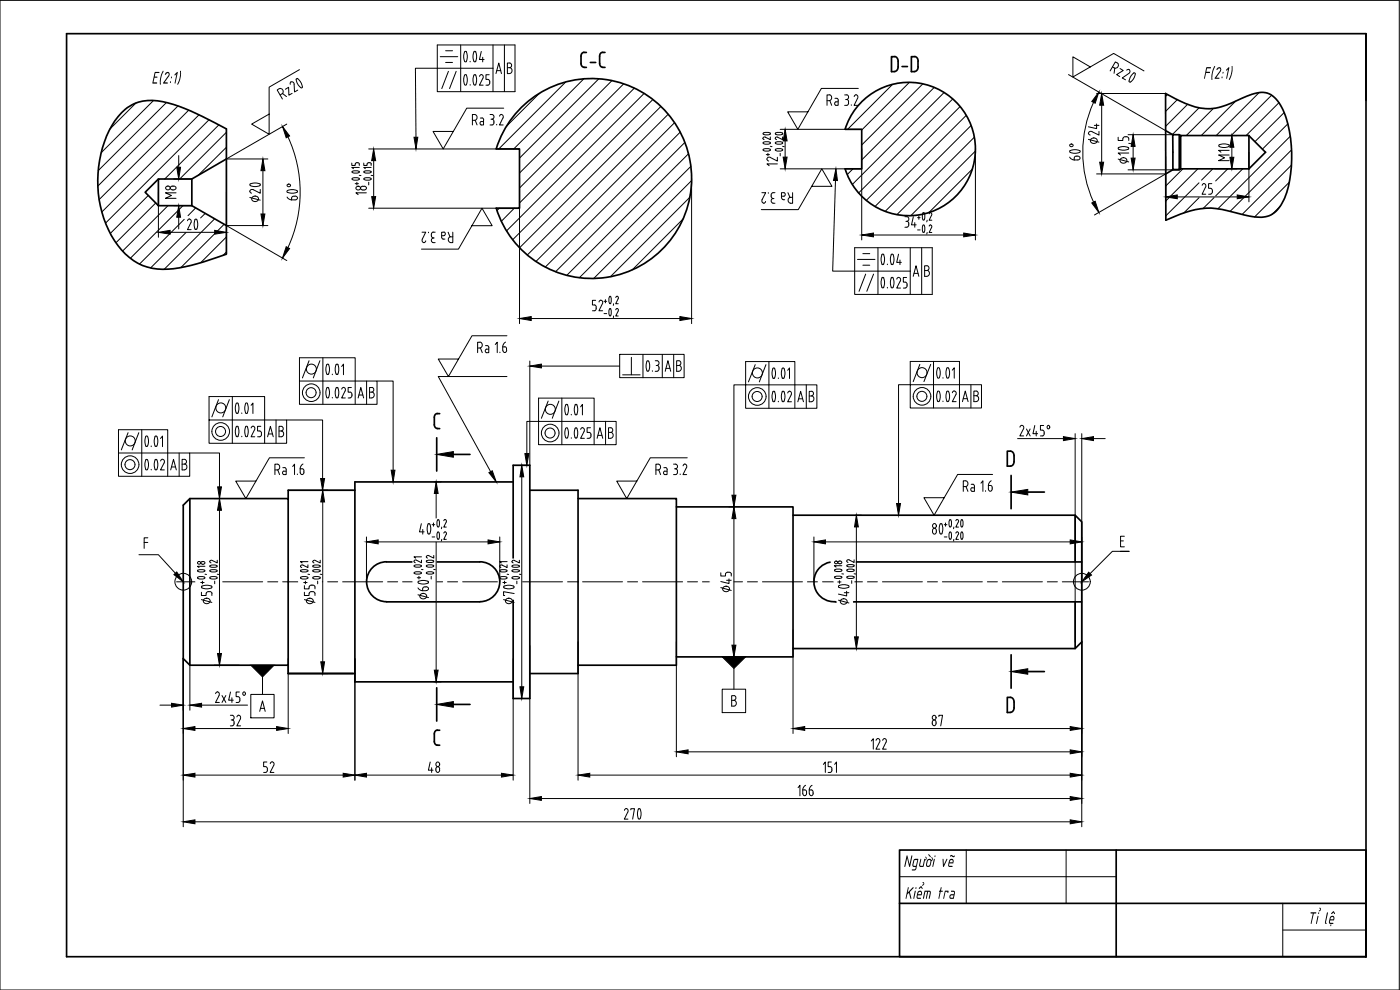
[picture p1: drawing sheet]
<svg xmlns="http://www.w3.org/2000/svg" width="420mm" height="297mm" viewBox="0 0 420 297" stroke-linecap="round" stroke-linejoin="round" font-family="sans-serif">
<defs><g id="words">
<g font-size="10.1">
<text x="80.4" y="61.7" transform="rotate(-90 80.4 61.7)">20</text>
<text x="53.3" y="71.6">20</text>
</g>
<g font-size="6.6">
<text x="330.6" y="44.1" transform="rotate(-90 330.6 44.1)">24</text>
<text x="359.5" y="59.6">25</text>
<text x="53.6" y="60.7" transform="rotate(-90 53.6 60.7)">M8</text>
<text x="220.5" y="178.9" transform="rotate(-90 220.5 178.9)">45</text>
<text x="67.7" y="219.1">32</text>
<text x="78" y="232.8">52</text>
<text x="238.1" y="239.9">166</text>
</g>
<g font-size="6.2">
<text x="283.6" y="219.1" transform="rotate(-90 283.6 219.1)">87</text>
<text x="127.4" y="232.8">48</text>
</g>
<g font-size="5.4">
<text x="361" y="23.7">F(2:1)</text>
<text x="45.4" y="25.1">E(2:1)</text>
<text x="271.1" y="260.1">Người vẽ</text>
<text x="271.4" y="269.7">Kiểm tra</text>
<text x="392.3" y="277.2">Tỉ lệ</text>
</g>
</g></defs>
<!-- layer: AM_0 -->
<g fill="none" stroke="#000" stroke-width=".51">
<path d="M20 10.1h390v276.9h-390zM258.9 30.3a20 20 0 0 1 30.2 2.9 20 20 0 0 1-7.6 29.5 20 20 0 0 1-27.9-12.1l5 .1v-11.9h-5a19.9 19.9 0 0 1 5.3-8.5zM349.8 28.1a26.4 26.4 0 0 0 13.4 4.5 23.2 23.2 0 0 0 9.5-3.1 11.6 11.6 0 0 1 7.6-1.6 10.1 10.1 0 0 1 5.4 6.8 37.4 37.4 0 0 1-.6 25.5 7.5 7.5 0 0 1-8.5 4.9l-4.8-1a24.9 24.9 0 0 0-13-1.2l-4.6 1.3-4.3 1.9zM349.8 39.2l2.2 1.2M47.5 53.7h10.1v8h-10.1zM47.5 53.7l-3.9 4 3.9 4M67.9 47.7v20l-10.3-6M67.9 47.7v-9a72.6 72.6 0 0 0-19-8.2 12.8 12.8 0 0 0-14.4 5.8 34.1 34.1 0 0 0 .8 37.3 16.5 16.5 0 0 0 16.8 7l6.9-1.4 8.9-2.9v-8.6M67.9 47.7l-10.3 6M148.9 44.7a30 30 0 0 1 46.2-15.5 30 30 0 0 1 0 48.7 30 30 0 0 1-46.2-15.4M148.9 44.7h7v17.8h-7M352 40.4h.1"/>
<path d="M353.9 40.4h-1.9v10.5h1.9l.4-.2M353.9 40.4v10.5h-1.9l-2.2 1.3M353.9 40.4l.4 .3M354.3 50.7v-10h20.5v10M354.3 50.7h20.5M374.8 40.7l5 5-5 5M154 139.6h5v70h-5zM55 151.6l2-2h29.5v50h-29.5l-2-2zM57 149.6v50M106.5 147.1h-20v2.5M154 144.6h-47.5v60h47.5M159 147.1h14.5v55h-14.5"/>
<path d="M173.5 149.6h29.5v50h-29.5M203 152.1h35v45h-35M238 154.6h84.7l2 2v36l-2 2h-84.7M322.7 154.6v14M324.7 168.6h-74a6 6 0 0 0-6.4 5.9 6 6 0 0 0 6.4 6M86.5 199.6v2.5h20M116 180.6h28M116 180.5a6 6 0 0 1-6-6 6 6 0 0 1 6-5.9h28a6 6 0 0 1 6 6 6 6 0 0 1-6 5.9M250.7 180.6h74M322.7 180.6v14M270 255h140v32h-140zM335 255v32"/>
<path d="M270 271h140"/>
</g>
<!-- layer: AM_7 -->
<g fill="none" stroke="#000" stroke-width=".3">
<path d="M53 174.6h7.8M62.3 174.6h3M66.8 174.6h12M80.3 174.6h3.1M84.8 174.6h12M98.3 174.6h3M102.8 174.6h12.1M116.3 174.6h3M120.8 174.6h12M134.3 174.6h3M138.9 174.6h11.9M152.3 174.6h3"/>
<path d="M156.8 174.6h12M170.3 174.6h3M174.8 174.6h12M188.3 174.6h3M192.8 174.6h12.1M206.3 174.6h3M210.8 174.6h12M224.3 174.6h3M228.8 174.6h12M242.3 174.6h3M246.8 174.6h12M260.3 174.6h3"/>
<path d="M264.8 174.6h12M278.3 174.6h3M282.8 174.6h12M296.3 174.6h3M300.8 174.6h12M314.3 174.6h3M318.8 174.6h7.9"/>
</g>
<!-- layer: AM_0 -->
<path d="M58.7 167.9h7M89.6 168h6.9M124 179.9v-14.2l6.9 14.2M149.5 167.8h6.9M213.1 167.2h6.9M249.2 166.9l2.3 14.9" fill="none" stroke="#fff" stroke-width=".3"/>
<g fill="#fff" stroke="#fff" stroke-width=".3">
<path d="M124 165.7l6.9 14.2h-6.9z"/>
<path d="M124 165.7l6.9-.1v14.3z"/>
<path d="M89.6 168l6.9 12h-6.9z"/>
<path d="M89.6 168h6.9v12z"/>
<path d="M58.8 167.9l6.9 12h-6.9z"/>
<path d="M58.8 167.9h6.9v12z"/>
<path d="M149.5 167.8l6.9 12h-6.9z"/>
<path d="M149.5 167.8h6.9v12z"/>
<path d="M213.1 167.2l6.9 11.9h-6.9z"/>
<path d="M213.1 167.2h6.9v11.9z"/>
<path d="M125.2 162.4l11.3-6.7-.9 6.8z"/>
<path d="M249.9 166.9l5.9 14.4 1-14.4zM249.2 166.9h.7l5.9 14.4zM249.2 166.9l2.3 14.9 4.3-.5z"/>
<path d="M125.2 162.4l11.3-6.7h.5zM124.4 155.7h12.6l-11.8 6.7z"/>
</g>
<!-- layer: AM_4 -->
<g fill="none" stroke="#000" stroke-width=".3">
<path d="M0 .1h419.9v296.9h-419.9zM40.8 30.9l-7.8 7.8M46.1 30.2l-15.7 15.6M50 30.8l-20.5 20.4M53.4 31.8l-24 24M56.6 33l-26.8 26.9M59.7 34.4l-29.1 29.2M62.7 35.9l-31 31.1M65.7 37.5l-16.3 16.2M67.9 39.7l-14 14M161.9 28l-9.9 9.9M169.8 24.6l-20.1 20.1"/>
<path d="M175.2 23.7l-21 21M179.7 23.7l-23.8 23.7M183.6 24.2l-27.7 27.7M187.2 25.2l-31.3 31.2M190.4 26.4l-34.5 34.5M193.3 28.1l-41.3 41.2M195.9 29.9l-42.1 42.1M198.3 31.9l-42.4 42.5M200.5 34.3l-42.3 42.2M202.4 36.8l-41.6 41.7M204.1 39.7l-40.5 40.5M267.8 25.3l-13.4 13.5"/>
<path d="M272.9 24.7l-14.3 14.3M276.9 25.2l-18.3 18.3M280.4 26.2l-21.8 21.8M283.3 27.8l-27.5 27.6M285.9 29.7l-28.2 28.2M288.1 32l-28.1 28.1M290 34.6l-27.4 27.4M291.4 37.7l-25.8 25.7M350.4 28.4l-.6 .5M353.3 29.9l-3.5 3.5M356.4 31.3l-6.6 6.6M359.9 32.3l-8.1 8.1"/>
<path d="M364.2 32.5l-8.2 8.2M370.8 30.3l-10.3 10.4M377.9 27.8l-12.9 12.9M381.6 28.6l-12.1 12.1M383.8 30.8l-9.8 9.9M385.4 33.8l-8.8 8.7M386.5 37.2l-7.6 7.5M44.5 58.7l-11.4 11.3M67.9 44.2l-8.3 8.3M205.5 42.7l-38.8 38.9M206.6 46.1l-36.5 36.5M207.1 59.2l-23.9 23.8"/>
<path d="M207.3 49.9l-33.4 33.4M207.6 54.2l-29.5 29.4M256 50.7l-1.7 1.7M291.8 50.7l-13 13.1M292.4 41.2l-23.2 23.2M292.7 45.4l-19.4 19.3M355 50.7l-5.2 5.1M359.5 50.7l-9.7 9.6M359.8 54.8l-10 10M359.9 59.3l-4.6 4.6M364 50.7l-3.4 3.3M364.4 59.3l-3.3 3.2"/>
<path d="M368.5 50.7l-3.7 3.6M373 50.7l-8.2 8.1M387 54.6l-10.5 10.5M387.2 40.9l-21.7 21.7M387.6 45l-18.4 18.4M387.6 49.5l-14.8 14.8M46.7 60.9l-11.9 11.9M50.4 61.7l-13.6 13.6M54.9 61.7l-15.8 15.8M55.3 65.8l-13.4 13.4M55.8 69.8l-10.6 10.6M64.4 65.6l-15.1 15.2"/>
<path d="M67.3 67.3l-13 13M67.9 71.1l-7.7 7.7M67.9 75.6l-1 1M149.9 62.5l-.8 .7M154.3 62.5l-3.8 3.9M205 65.7l-15.3 15.3M384.3 61.8l-2.5 2.4M290 255v16M320 255v16M270 263h65M385 271v16M385 279h25"/>
<circle cx="55" cy="174.5" r="2.52"/>
<circle cx="324.7" cy="174.5" r="2.52"/>
</g>
<!-- layer: 0 -->
<path d="M86.5 147.1h19.5" fill="none" stroke="#000" stroke-width=".3"/>
<!-- layer: AM_5 -->
<g fill="none" stroke="#000" stroke-width=".3">
<path d="M131.2 13.5h23.4v14h-23.4zM132.1 17h5.3M133.7 15.2h2.1M133.7 18.7h2.1M138.3 13.5v14M139.6 15.4h.1a2.65 2.65 0 0 1 0 3.2 2.63 2.63 0 0 1-.1-3.2zM141.1 18.4v.2M142.4 15.4h.1a2.65 2.65 0 0 1 0 3.2 2.63 2.63 0 0 1-.1-3.2zM144.4 15.4l-.5 2.5h1.4M144.9 17.2v1.4M148 13.5v14M151.4 13.5v14"/>
<path d="M152.3 18.9h.7a.71 .71 0 0 1 .5 .7 .71 .71 0 0 1-.5 .7 .89 .89 0 0 1 .7 .9 .89 .89 0 0 1-.7 .8l-.7 .1zM335.3 18.9l-.6-.3-1.5 2.7M335.4 18.9a.89 .89 0 0 1 .1 1.1 .89 .89 0 0 1-1 .4l-.7-.3M84.7 28.1l-.6 .4M84.7 28.1a.89 .89 0 0 0 .2-1.1 .89 .89 0 0 0-1.1-.4l-.6 .4 1.6 2.7M84.8 28.1l1.2 .9M85.6 26.8l1-.6 .1 2.4 1-.6M86.1 37.2l-18.2 10.5h12.5M87.3 24.6l-.2 .7M87.3 24.6l.7 .1 .3 .6M88.3 25.3l.1 2.3 1-.6M89.3 23.6l1 1.1 .4 1.3"/>
<path d="M89.4 23.6h-.4a2.72 2.72 0 0 0 1.3 2.7M89.9 20.9l-9.1 5.2v14.2l-5.3-3.1 5.3-3M90.8 26l-.2 .3h-.3M134.6 21.4l-2 5.2M136.9 21.4l-2 5.2M139.6 22.4h.1a2.65 2.65 0 0 1 0 3.2 2.63 2.63 0 0 1-.1-3.2zM141.1 25.4v.2M141.8 36.1h.7a.89 .89 0 0 0 .7-.9 .89 .89 0 0 0-.7-.8h-.7v3.1M142.4 22.4h.1a2.65 2.65 0 0 1 0 3.2 2.63 2.63 0 0 1-.1-3.2zM142.6 36.1l.6 1.4M144.1 35.4l.8 .1 .3 .5M144.5 22.4l.5 .3-.1 .7"/>
<path d="M144.5 22.4l-.6 .5M144.9 23.5l-1 2.1h1.1M145.1 36v1.5l-.8-.1-.2-.4 .2-.5h.8M146.8 22.4h-1v1.4l1 .2 .2 .9M147 24.9l-.4 .6-.8 .1M147.1 34.4h.6a.71 .71 0 0 1 .6 .7 .71 .71 0 0 1-.6 .7M147.4 35.8h.3M147.7 35.8l.4 .2 .2 .5M148 20.5h-23.3l.1 20.7M148.2 36.5v.3M148.3 36.8l-.4 .6-.8 .1M148.8 22.1l.9-3.2 .8 3.2"/>
<path d="M149.1 37.3v.2M149.1 21.2h1.2M150.5 34.4l.5 .3v.7M150.5 34.3l-.6 .6M150.9 35.4l-1 2.1h1.1M151.2 32.5h-11.1l-7.1 12.2-3-5.3h6.1M152.3 20.3h.7M229.1 39.9a1.44 1.44 0 0 1 2.1 .3 1.89 1.89 0 0 1-2.2-.1zM232.8 39.9a1.44 1.44 0 0 1 2.1 .3 1.89 1.89 0 0 1-2.2-.1zM234.1 38.8h24.5M248.2 30.2h.7M248.9 28.5h-.7v3.1"/>
<path d="M248.9 28.4a.89 .89 0 0 1 .7 .9 .89 .89 0 0 1-.7 .9M249 30.2l.6 1.4M250.6 29.5h.5M251.1 29.5l.5 .6M251.5 30.1v1.5l-.8-.1-.2-.4 .2-.5h.8M253.5 28.5h.6M253.8 29.9h.3M254.1 28.4a.71 .71 0 0 1 .6 .7 .71 .71 0 0 1-.6 .7M254.1 29.8a.96 .96 0 0 1 .6 .9 .96 .96 0 0 1-.6 .9h-.6M255.5 31.4v.2M256.3 29a.61 .61 0 0 1 .9-.5 .61 .61 0 0 1 .2 1M257.3 29.5l-1 2.1h1.1"/>
<path d="M257.6 26.5h-11.1l-7.1 12.3-3-5.2h6.1M320.7 22.4l29.1 16.8M327.2 20.1l-5.2-3.1v6.1l12.2-7.1 9.1 5.3M328.2 30.7a36.1 36.1 0 0 0 0 29.9M329.1 28.1h20.7M330.6 31.6v17.1M334.6 20.5l-.3 1.5M336.1 20.6l1 .6-2 1.2 .9 .6M338.7 22.1l-1.9 1.3 1 .5M338.8 24.3l.2 .3h.3M338.9 20.9l.2 .6-.3 .6M338.9 24.3a2.72 2.72 0 0 1 1.7-2.4 2.72 2.72 0 0 1-1.3 2.7"/>
<path d="M338.9 20.9l-.8 .2M47.5 57.7v13.5M52.1 53.7h5.5M53.6 46.7v3.5M67.9 57.7v13.5M86.2 59.1l.4 .5 1 .4M86.3 57.7l1.4 .3 1.4-.3M86.4 41.1a39.4 39.4 0 0 1 0 33.2M87.5 59.4v.6h1.1M88.6 58.9h-.7l-.3 .5M88.6 58.8a.58 .58 0 0 1 .7 .6 .58 .58 0 0 1-.7 .6M89.1 57.2a2.71 2.71 0 0 0-3 .3l.2 .2"/>
<path d="M89.1 57.2l.2 .3-.2 .2M105.7 51.5a2.1 2.1 0 0 1 2.2 .1 1.75 1.75 0 0 1-2.3 0zM105.8 53.5a1.44 1.44 0 0 1 2 .3 1.89 1.89 0 0 1-2.2-.1zM106.6 55.1h1M107.1 54.7v.8M107.1 48.8h.2M107.1 48.8l-.4 .2-.1 .6h-1v-.7M107.3 48.8l.5 .2v.6M107.8 50.2h-2.2l.5 .4M107.8 52.6l.5 .1M109.2 48.9v.7h1v-.4M109.2 51.5a2.1 2.1 0 0 1 2.2 .1 1.75 1.75 0 0 1-2.2 0z"/>
<path d="M109.3 55.9h-.4a.65 .65 0 0 0-.7 .8 .65 .65 0 0 0 1.1 .3M109.3 55.9a.58 .58 0 0 1 .7 .5 .58 .58 0 0 1-.7 .6M109.3 53.5a1.44 1.44 0 0 1 2.1 .3 1.89 1.89 0 0 1-2.2-.1zM109.9 57.9h-3.1l.7 .5M110.7 44.7h45.2M110.7 48.8h.2M110.7 54.7v.8M110.7 48.8l-.5 .4M110.9 48.8l.5 .4M111.4 50.2h-2.2l.4 .4M111.4 52.6l.5 .1M111.4 49.2v.4"/>
<path d="M112.1 48.2v10.8M155.9 53.6v43.5M207.6 53.6v43.5M228.6 57.8h1.2l-1.1 2.3 .1 .7 .4 .1M228.9 41.5l.4 .4M229.1 44.8a1.44 1.44 0 0 1 2.1 .3 1.89 1.89 0 0 1-2.2-.1zM229.1 42.7a1.44 1.44 0 0 1 2.1 .3 1.89 1.89 0 0 1-2.2-.1zM229.7 41.2l-.5-.1-.2 .4M230 46.4h.9M230.5 46v.8M230.6 57.8v.2M231.2 41.1v.8l-1.5-.7"/>
<path d="M231.2 43.9l.5 .1M231.4 58.9l.2 .4 .4 .2M232 59.6h.3M232 59.5a.71 .71 0 0 0-.6 .7 .71 .71 0 0 0 .6 .7M232.6 57.8l-1 .2-.2 .9M232.8 44.8a1.44 1.44 0 0 1 2.1 .3 1.89 1.89 0 0 1-2.2-.1zM232.8 42.7a1.44 1.44 0 0 1 2.1 .3 1.89 1.89 0 0 1-2.2-.1zM233.3 49.2h-3.1l.6 .5M233.3 47.2v1.1l-2.1-1.1a.62 .62 0 0 0-.9 .2 .62 .62 0 0 0 .4 .9M233.4 41.2a.42 .42 0 0 0-.6 .1 .42 .42 0 0 0 .2 .6M234.1 50.7h24.5M234.1 46v.8"/>
<path d="M234.5 58.9h.7M234.9 41.1v.8l-1.5-.7M234.9 43.9l.5 .1M235 59.9h.5M235.2 57.8h-.7l.1 1.8 .5 .3M235.3 57.8l.4 .5-.4 .6M235.6 42.3v4.8M236.5 57.8l.6 1.4M237.2 59.2h.7M237.2 59.2a.89 .89 0 0 0-.7 .9 .89 .89 0 0 0 .7 .8M237.9 57.8v3.2h-.7M243.6 55.9h6.1l-3.1-5.2-7 12.2h-11.1"/>
<path d="M250.7 54.1l-.8 27.3h23.3M258.6 44.7v27.3M292.7 44.7v27.3M321 47.1l.4 .5 1 .4M322.6 47a.8 .8 0 0 1 1-.2 .8 .8 0 0 1 .3 1l-1.5 .2zM324 45.2a2.84 2.84 0 0 0-3 .2 2.71 2.71 0 0 0 3 .3M329.1 52.2h20.7l-21.3 12.3M335.6 41.2v.9h1.4v-.5M335.6 47.7l3.2 .9M335.8 44.2l-.2 .3a2.71 2.71 0 0 0 3 .3M335.8 44.3l1.4-.3 1.4 .3M336.4 47.6a.91 .91 0 0 1 1.5-.1 .91 .91 0 0 1-.3 1.4 .89 .89 0 0 1-1.2-.2 .89 .89 0 0 1 0-1.1z"/>
<path d="M338 41l-.6 .1-.4 .5M338.1 41l.6 .4 .1 .7M338.5 40.4h13.5M338.5 51h13.5M338.6 44.2l.2 .3-.2 .3M338.8 45.9h-3.2l.7 .6M338.8 43l.6 .1M340.1 43.9v3.5M349.8 47.1v13.5M353.3 59.1h18M364.6 40.7h6.6M364.6 50.7h6.6"/>
<path d="M365.9 43.4l-.1 .3 .1 .3M366 43.4a2.84 2.84 0 0 1 2.9 .3 2.71 2.71 0 0 1-2.9 .3M368.9 46.5h-3.2l1.8 .9-1.8 .8h3.2M368.9 45.1h-3.2l.7 .6M369.7 44.2v3M374.8 45.7v14.9M80.4 67.7h-12.5l18.2 10.5M110.7 62.5h45.2M126.7 69.7h1.1l-1.1 2a.6 .6 0 0 0 .2 1 .6 .6 0 0 0 .9-.4M128.6 69.7v.1M129.5 70.7l.1 .5 .4 .2M129.5 70.3v.4"/>
<path d="M130 71.4h.3M130 69.7h.6M130 71.4a.71 .71 0 0 0-.5 .7 .71 .71 0 0 0 .5 .7h.6M130 69.6l-.4 .2-.1 .5M132.5 70.7h.7M133.2 69.7h-.7v1.4l.3 .6h.7M133.2 69.6l.4 .6-.4 .5M134.5 69.7l.5 1.4M135.9 69.7v3.1h-.7a.92 .92 0 0 1-.7-.9 .92 .92 0 0 1 .7-.9l.7 .1M141.6 67.7h6.1l-3-5.2-7.1 12.2h-11.1M229.8 60.4l-.6 .6M232 61h.6"/>
<path d="M256.5 74.3h23.3v14h-23.3zM257.3 77.8h5.3M259 76.1h2M259 79.6h2M262.1 70.5h27.1M263.5 74.3v14M264.7 76.4l.2-.2 .3 .2M264.7 76.4l-.3 1.4 .3 1.4M265.2 76.4a2.84 2.84 0 0 1-.3 3l-.2-.2M266.3 79.2v.2M267.4 76.4l.3-.2 .3 .2M267.5 76.4a2.84 2.84 0 0 0 .2 3 2.71 2.71 0 0 0 .3-3"/>
<path d="M269.7 76.3l-.6 2.4h1.4M270.1 78v1.4M271.6 65h.6M271.6 68.2h.6M271.9 66.4h.3M272.2 65a.71 .71 0 0 1 .6 .7 .71 .71 0 0 1-.6 .7l.4 .2 .2 .5M272.7 67.1v.6l-.5 .4M273.2 74.3v14M274.1 65l-.5 2.5h1.4M274.5 66.8v1.4M275.4 65.3h.7M275.4 69h.7"/>
<path d="M275.8 64.8v1M276.6 74.3v14M277 65.9a1.44 1.44 0 0 1 .3-2.1l.3 .9-.2 1.2M277 65.9h.4M277.1 67.5a1.46 1.46 0 0 1 0 2.2l-.3-1.3zM277.5 79.7h.7a.71 .71 0 0 1 .6 .7 .71 .71 0 0 1-.6 .7 .89 .89 0 0 1 .7 .9 .89 .89 0 0 1-.7 .9h-.7zM278.3 66.1l-.2 .5M278.3 69.8l-.2 .5M279.2 63.8l.4 .3v.5M279.2 67.5l.4 .3v.5M279.3 63.8l-.4 .4M279.3 67.5l-.4 .4"/>
<path d="M279.6 64.6l-.8 1.5h.9M279.6 68.3l-.8 1.5h.9M159.4 95.6h44.6M178.4 91.5l.4 .2 .1 .5M178.8 90.1h-1v1.4h.6M178.9 92.2v.4M178.9 92.5l-.3 .7h-.8M179.8 90.6a.61 .61 0 0 1 .8-.4 .61 .61 0 0 1 .2 .9M180.8 91.2l-1.1 2h1.1M181.3 90.4h.8M181.3 94.1h.8M181.7 89.9v1"/>
<path d="M182.9 89l.1-.1a1.53 1.53 0 0 1 .2 2.2 1.44 1.44 0 0 1-.3-2.1zM182.9 92.7l.1-.1a1.53 1.53 0 0 1 .2 2.2 1.44 1.44 0 0 1-.3-2.1zM184.1 91.1v.5M184.1 94.8v.5M184.8 89.3a.43 .43 0 0 1 .6-.4 .43 .43 0 0 1 .1 .7M184.8 93a.43 .43 0 0 1 .6-.4 .43 .43 0 0 1 .1 .7M185.5 89.6l-.7 1.5h.7M185.5 93.4l-.7 1.4h.7M259.8 82.2l-2 5.2M262.2 82.2l-2.1 5.2M264.7 83.4l.2-.2 .3 .2M264.7 83.4l-.3 1.4 .3 1.4"/>
<path d="M265.2 83.4a2.84 2.84 0 0 1-.3 3l-.2-.2M266.3 86.2v.2M267.4 83.4l.3-.2 .3 .2M267.5 83.4a2.84 2.84 0 0 0 .2 3 2.71 2.71 0 0 0 .3-3M269.7 83.2l-.6 .6M269.7 83.3l.4 .1 .2 .7-1.2 2.3h1.2M271.1 86.4h.6M272.1 83.3h-1v1.4h.8l.3 .7M272.2 85.4v.3M272.2 85.7l-.1 .5-.4 .2M274.1 82.9l.8-3.2 .9 3.2M274.3 82h1.2"/>
<path d="M277.5 81.2h.7M65.6 119.9l-2 5.2M68.8 119.9l-2 5.2M69.7 119v14M89.9 114.3h23.3v7h-23.3v-14h16.7v14M92.8 108.2l-2 5.2M96 108.2l-2 5.2M96.9 107.3v14M98.6 109.4l.3 1.4-.3 1.4M98.6 116.4l.3 1.4-.3 1.4M98.7 109.4l-.3-.2a2.43 2.43 0 0 0 0 3.2l.3-.2M98.7 116.4l-.3-.2a2.49 2.49 0 0 0 0 3.2l.3-.2"/>
<path d="M99.7 112.3v.1M99.7 119.2v.2M100.9 109.4l.3-.2a2.58 2.58 0 0 1 0 3.2 2.71 2.71 0 0 1-.3-3zM101 116.3l.2-.1a2.65 2.65 0 0 1 0 3.2 2.63 2.63 0 0 1-.2-3.1zM102.5 110l.6-.8v3.2M102.6 116.8a.61 .61 0 0 1 .8-.5 .61 .61 0 0 1 .2 1M103.5 117.3l-1 2.1h1.1M104.5 119.4h.5M105.5 116.3h-1v1.4l.6-.1a.94 .94 0 0 1 .5 .9 .94 .94 0 0 1-.5 .9M107.5 119.4l.8-3.1 .8 3.1M107.7 118.5h1.2M110 114.3v7"/>
<path d="M110.9 117.7h.7M111.6 116.3h-.7v3.1h.7M111.6 116.2a.71 .71 0 0 1 .6 .7 .71 .71 0 0 1-.6 .7 .89 .89 0 0 1 .7 .9 .89 .89 0 0 1-.7 .9M113.2 114.3h4.8v26.8M143.3 104.4h.7M144 102.7h-.7v3.1M144 102.6a.89 .89 0 0 1 .7 .9 .89 .89 0 0 1-.7 .9M144.2 104.4l.5 1.4M145.7 103.7l.8 .1 .2 .5M146.7 104.3v1.5l-.9-.1-.2-.4 .2-.5h.9M148.6 103.4l.6-.7v3.1M150 105.6v.2"/>
<path d="M150.9 104.1v1a.58 .58 0 0 0 .6 .7 .58 .58 0 0 0 .6-.7M150.9 104.1h.9l.2 1M151.7 102.7l-.5 .4-.3 .9M152.1 113h-20.6l15.7 28.5M152.1 100.7h-10.5l-7 12.3-3.1-5.3h6.1M159 108.3v31.3M162.5 109.8h23.5M168.6 119.5v13.9M186 106.3h19.3v7h-19.3zM186.9 112.5h5.2M189.5 107.2v5.3M193 106.3v7"/>
<path d="M194.1 108.4l.3-.2a2.49 2.49 0 0 1 0 3.2l-.3-.2M194.2 108.4l-.3 1.4 .3 1.4M195.8 111.2v.2M196.6 108.2h.6a.71 .71 0 0 1 .6 .7 .71 .71 0 0 1-.6 .7l.4 .2 .2 .5M196.6 111.4h.6M196.9 109.7h.3M197.8 110.3l-.2 .9-.4 .2M198.8 106.3v7M199.6 111.4l.8-3.2 .9 3.2M199.9 110.5h1.2M202.2 106.3v7M203.1 109.7h.7"/>
<path d="M203.8 111.4a.89 .89 0 0 0 .7-.9 .89 .89 0 0 0-.7-.9 .71 .71 0 0 0 .5-.7 .71 .71 0 0 0-.5-.7h-.7v3.2h.7M226.7 109.4l-2.1 5.2M229.9 109.4l-2 5.2M230.8 108.5v14M231.9 110.6l.3-.2 .3 .2M231.9 113.4l.3 .2 .3-.2M231.9 117.6l.3-.2 .3 .2M232 110.6l-.3 1.4 .3 1.4M232 117.6l-.3 1.4 .3 1.4M232.5 110.6l.2 1.4-.2 1.4M232.5 117.6l.2 1.4-.2 1.4M233.6 113.4v.2"/>
<path d="M234.7 110.6l.3-.2a2.49 2.49 0 0 1 0 3.2l-.3-.2M234.7 117.6l.3-.2a2.49 2.49 0 0 1 0 3.2l-.3-.2M234.8 110.6l-.3 1.4 .3 1.4M234.8 117.6l-.3 1.4 .3 1.4M236.4 111.1l.5-.7v3.2M236.4 117.9a.61 .61 0 0 1 .9-.4 .61 .61 0 0 1 .1 .9l-1 2.2h1.1M239.7 119.7h1.2M242 115.5v7M242.9 118.8h.6M243.5 117.4h-.6v3.2h.6M243.6 117.4a.71 .71 0 0 1 .5 .7 .71 .71 0 0 1-.5 .7 .89 .89 0 0 1 .7 .8 .89 .89 0 0 1-.7 .9M276.1 109.3l-2 5.2"/>
<path d="M279.3 109.3l-2 5.2M280.2 108.4v14M281.5 110.4l.1-.1a2.49 2.49 0 0 1 0 3.2 2.83 2.83 0 0 1-.1-3.1zM281.5 117.4l.1-.1a2.49 2.49 0 0 1 0 3.2 2.83 2.83 0 0 1-.1-3.1zM283 113.3v.2M284.3 110.4l.1-.1a2.49 2.49 0 0 1 0 3.2 2.83 2.83 0 0 1-.1-3.1zM284.3 117.4l.1-.1a2.49 2.49 0 0 1 0 3.2 2.83 2.83 0 0 1-.1-3.1zM285.8 111.1l.6-.8v3.2M286.4 117.3l-.6 .5M286.4 117.3l.5 .4v.7M286.9 118.4l-1.1 2.1h1.1M289.1 119.6h1.2"/>
<path d="M291.4 115.4v7M292.3 117.3h.7a.71 .71 0 0 1 .6 .7 .71 .71 0 0 1-.6 .7 .89 .89 0 0 1 .7 .9 .89 .89 0 0 1-.7 .9h-.7zM292.3 118.7h.7M35.6 135.9h21.3v7h-21.3v-14h14.7v14M38.4 129.8l-2 5.2M41.7 129.8l-2 5.2M42.5 128.9v14M43.7 138l.3-.2 .3 .2M43.8 138a2.84 2.84 0 0 0 .2 3 2.71 2.71 0 0 0 .3-3M43.8 130.8h.2a2.49 2.49 0 0 1 0 3.2 2.83 2.83 0 0 1-.2-3.2zM45.4 133.8v.2M46.5 138l.3-.2 .3 .2"/>
<path d="M46.6 138a2.84 2.84 0 0 0 .2 3 2.71 2.71 0 0 0 .3-3M46.6 130.8h.2a2.49 2.49 0 0 1 0 3.2 2.83 2.83 0 0 1-.2-3.2zM48.2 131.6l.6-.8v3.2M48.8 137.8l-.6 .5M48.8 137.8l.5 .4v.7M49.2 138.9l-1 2.1h1.1M53.8 135.9v7M54.7 137.8h.7a.71 .71 0 0 1 .6 .7 .71 .71 0 0 1-.6 .7 .89 .89 0 0 1 .7 .9 .89 .89 0 0 1-.7 .9h-.7zM54.7 139.3h.7M56.9 135.9h9v10.2M62.7 126h23.3v7h-23.3v-14h16.7v14M71.4 121.1l.3 1.4-.3 1.4"/>
<path d="M71.4 128.1l.3 1.4-.3 1.4M71.5 121.1l-.3-.2a2.49 2.49 0 0 0 0 3.2l.3-.2M71.5 128.1l-.3-.2a2.49 2.49 0 0 0 0 3.1l.3-.1M72.6 123.9v.2M72.6 130.9v.1M73.7 121.1l.3-.2 .3 .2M73.7 123.9l.3 .2 .3-.2M73.7 128.1l.3-.2 .3 .2M73.7 130.9l.3 .1 .3-.1M73.7 121.1l-.3 1.4 .3 1.4M73.7 128.1l-.3 1.4 .3 1.4M74.2 121.1l.3 1.4-.3 1.4"/>
<path d="M74.2 128.1l.3 1.4-.3 1.4M75.4 121.6l.5-.7v3.2M75.4 128.4a.61 .61 0 0 1 .9-.4 .61 .61 0 0 1 .1 .9l-1 2.1h1.1M78.3 127.9h-1v1.4l1 .2 .1 .9M78.5 130.4l-.4 .6h-.8M80.3 131l.9-3.1 .8 3.1M80.6 130.2h1.1M82.8 126v7M83.2 139.3h-.7v3.1M83.2 139.3a.89 .89 0 0 1 .7 .8 .89 .89 0 0 1-.7 .9M83.7 127.9h.7a.71 .71 0 0 1 .6 .7 .71 .71 0 0 1-.6 .7 .89 .89 0 0 1 .7 .9 .89 .89 0 0 1-.7 .8h-.7zM83.7 129.3h.7"/>
<path d="M86 126h10.8v17.6M87.8 140l.6-.7v3.1M90.9 139.2l-.5 .4-.3 1M91.4 137.4h-10.5l-7.1 12.2-3.1-5.3h6.1M156.5 139.6h1.6M164.5 120.3l-2 5.2M167.7 120.3l-2 5.2M170.3 121.5l.3 1.4-.3 1.4M170.3 128.5l.3 1.4-.3 1.4M170.4 121.5l-.3-.2a2.49 2.49 0 0 0 0 3.2l.3-.2M170.4 128.5l-.3-.2a2.43 2.43 0 0 0 0 3.2l.3-.2M171.4 124.3v.2"/>
<path d="M171.4 131.3v.2M172.6 121.5l.3-.2 .3 .2M172.6 124.3l.3 .2 .3-.2M172.6 128.5l.3-.2 .3 .2M172.6 131.3l.3 .2 .3-.2M172.6 121.5l-.3 1.4 .3 1.4M172.6 128.5l-.3 1.4 .3 1.4M173.1 121.5l.3 1.4-.3 1.4M173.1 128.5l.3 1.4-.3 1.4M174.2 122.1l.6-.7v3.1M174.8 128.3l.4 .2 .2 .7-1.2 2.3h1.2M174.8 128.3l-.5 .5"/>
<path d="M176.2 131.5h.6M176.8 129.7l.4 .2 .2 .5M177.2 128.3h-1v1.4h.6M177.3 130.5v.5l-.5 .5M178.3 133.4v-13.9h-16.7v13.9h23.3v-7h-26.8v9.7M179.2 131.5l.8-3.2 .9 3.2M179.5 130.6h1.1M181.7 126.4v7M182.6 129.7h.7M183.3 129.7a.89 .89 0 0 1 .7 .9 .89 .89 0 0 1-.7 .9M183.3 129.7a.71 .71 0 0 0 .6-.7 .71 .71 0 0 0-.6-.7h-.7v3.2h.7M202.1 139.3h.7a.71 .71 0 0 1 .5 .7 .71 .71 0 0 1-.5 .7"/>
<path d="M205 139.8a.61 .61 0 0 1 .9-.4 .61 .61 0 0 1 .1 .9l-1 2.1h1.1M206.2 137.4h-11l-7.1 12.2-3-5.3h6M231.9 120.4l.3 .2 .3-.2M233.6 120.4v.2M238.5 122.5v-14h-14.7v14h21.4v-7h-24.9v33.1M239.4 120.6l.9-3.2 .8 3.2M283 120.3v.2M288 122.4v-14h-14.8v14h21.4v-7h-24.9v35.7M288.8 120.5l.9-3.2 .8 3.2M305.4 131.6h13.8M306.6 127.6l-.5 .6M306.7 127.6l.5 .4v.7"/>
<path d="M307.1 128.7l-1 2.1h1.1M308.1 128.7l1.1 2.1M309.2 128.7l-1.1 2.1M310.6 127.7l-.6 2.4h1.4M311 129.4v1.4M313.2 127.7h-.9v1.4h.7l.4 .7M313.4 129.8v.3M313.4 130.1l-.4 .6-.7 .1M322.7 130.1v62.5M324.7 130.1v118M328.2 131.6h3.5M45.4 140.8v.2"/>
<path d="M51.2 141l.9-3.2 .8 3.2M51.5 140.1h1.2M64.3 149.6h1.6M65.9 153.1v43M82.5 141h.7M83.4 141l.5 1.4M84.9 140.3l.8 .1 .2 .5v1.5h-.7M85.2 141.4h.7M85.2 141.3l-.4 .6 .4 .5M89.2 142.2v.2M90.6 140.7h-.5v1a.58 .58 0 0 0 .6 .7 .58 .58 0 0 0 .5-.7M90.7 140.7l.4 .1 .1 .6"/>
<path d="M91.2 141.4v.3M96.5 147.1h1.8M96.9 150.6v48M126.4 157.1l-.5 2.5h1.4M126.9 158.9v1.4M129.7 157.4h.8M130.1 156.9v1M130.3 144.6h2.1M130.9 148.1v53M131.3 156l.1-.1a1.43 1.43 0 0 1 .2 2.2 1.44 1.44 0 0 1-.3-2.1zM131.3 159.7l.1-.1a1.43 1.43 0 0 1 .2 2.2 1.44 1.44 0 0 1-.3-2.1zM132.6 158.1l-.1 .6"/>
<path d="M133.2 160a.43 .43 0 0 1 .6-.4 .43 .43 0 0 1 .1 .7l-.7 1.5h.7M133.6 155.9l.2 .1 .2 .5-.8 1.6h.7M133.6 155.9l-.4 .3M156.6 143.1v63M196.8 141h.7a.89 .89 0 0 0 .7-.9 .89 .89 0 0 0-.7-.8h-.7v3.1M197.7 141l.5 1.4M199.2 140.3l.8 .1 .2 .5M199.5 141.4h.7M199.5 141.3l-.4 .6 .4 .5M200.2 140.9v1.5h-.7M202.4 140.7h.3M202.8 140.7l.4 .2 .1 .5"/>
<path d="M203.3 141.4v.3M203.3 141.7l-.3 .6-.9 .1M204.1 142.2v.2M218.8 152.1h1.7M220.3 155.6v38M256.7 154.6h1.8M257 158.1v33M280 158.7l.2-.2a.83 .83 0 0 1 .8 .9 .83 .83 0 0 1-.8 .8l-.3-.6zM283.4 157.4h.8M283.8 156.9v1M285.4 156l-.1-.1a1.43 1.43 0 0 0-.2 2.2l.3-.1M285.4 159.7l-.1-.1a1.43 1.43 0 0 0-.2 2.2l.3-.1"/>
<path d="M285.4 156l.2 .8-.2 1.2M285.4 159.7l.2 .8-.2 1.2M286.3 158.1l-.1 .6M286.9 160a.44 .44 0 0 1 .6-.4 .44 .44 0 0 1 .1 .7M287.3 155.9l-.4 .3M287.3 155.9l.3 .2v.5M287.6 156.7l-.7 1.4h.8M288.5 155.9a1.43 1.43 0 0 1 .3 2.2 1.53 1.53 0 0 1-.3-2.2zM288.5 159.6a1.43 1.43 0 0 1 .3 2.2 1.53 1.53 0 0 1-.3-2.2zM289.1 146h.7a.89 .89 0 0 0 .7-.9 .89 .89 0 0 0-.7-.8h-.7v3.1M289.9 146l.6 1.4M291.5 145.3h.4"/>
<path d="M291.7 146.4h.7M291.7 146.3l-.4 .6 .4 .5M292 145.3l.4 .6M292.4 145.9v1.5h-.7M294.4 145l.6-.7v3.1M295.8 147.2v.2M296.6 145.7h.6a.87 .87 0 0 1 .6 .9 .87 .87 0 0 1-.8 .7l-.3-.3zM297.5 144.3l-.5 .4-.4 1M297.9 142.4h-10.5l-7.1 12.2-3-5.3h6.1M41.7 166.4h5.8l5.1 5.6M43.3 162.8h1.1M44.4 161.4h-1.1v3.1"/>
<path d="M59.3 171.1a2.1 2.1 0 0 1 2.2 .1 1.75 1.75 0 0 1-2.2 0zM59.4 173.2a1.44 1.44 0 0 1 2.1 .3 1.89 1.89 0 0 1-2.2-.1zM60.2 174.8h1.1M60.5 177.7v1h1.3v-.6M60.5 179.9l3.1 .8M60.6 175.8l-.1 .3a2.71 2.71 0 0 0 2.9 .3M60.6 175.9l1.4-.3 1.4 .3M60.7 174.4v.8M60.7 168.5h.3M60.7 169.3h.3M60.8 168.5l-.5 .4 .5 .4M61 168.5l.5 .4-.5 .4"/>
<path d="M61.3 179.7a.91 .91 0 0 1 1.4 0 .91 .91 0 0 1-.3 1.4 .89 .89 0 0 1-1.1-.2 .89 .89 0 0 1 0-1.2zM61.5 169.9h-2.2l.4 .4M61.5 172.3l.5 .1M62.9 177.5h-.6l-.4 .6M62.9 177.5l.5 .2 .2 .4M63 171.1a2.1 2.1 0 0 1 2.2 .1 1.75 1.75 0 0 1-2.3 0zM63.1 170.1l-.1-.1a1.54 1.54 0 0 1 2.2-.1l-.1 .2M63.1 173.2a1.44 1.44 0 0 1 2.1 .3 1.89 1.89 0 0 1-2.3-.1zM63.1 170.1l1.2 .1 .8-.1M63.4 175.8l.2 .3-.2 .3M63.6 178.1v.6M63.7 168.2a.42 .42 0 0 0-.7 .1 .42 .42 0 0 0 .3 .6"/>
<path d="M64.4 174.4v.8M65.2 168.1v.8l-1.5-.7M65.2 172.3l.5 .1M91.1 174.8h1.1M91.4 177.7v1h1.4v-.6M91.4 175.7v1h1.4v-.6M91.4 179.9l3.1 .8M91.7 174.4v.8M92.3 179.7a.91 .91 0 0 1 1.4 0 .91 .91 0 0 1-.3 1.4 .89 .89 0 0 1-1.2-.2 .89 .89 0 0 1 .1-1.2zM92.3 173.2a1.44 1.44 0 0 0-2.1 .3l.9 .3 1.2-.2M92.3 171.1a1.51 1.51 0 0 0-2.1 .3l.9 .2 1.2-.2M92.3 173.2v.3"/>
<path d="M92.3 171.1v.3M92.4 169.5v.8l-1.4-.8a.43 .43 0 0 0-.7 .2 .43 .43 0 0 0 .3 .6M92.4 168.5h-2.2l.5 .4M92.4 172.3l.5 .1M93.8 177.5h-.6l-.4 .6M93.8 175.6h-.6l-.4 .5M93.8 177.5l.5 .2 .2 .4M93.8 175.5l.5 .2 .2 .4M94 170.1l1.2 .1 .8-.1M94.5 176.1v.6M94.5 178.1v.6M94.6 168.2a.43 .43 0 0 0-.6 .1 .43 .43 0 0 0 .2 .6"/>
<path d="M95.3 174.4v.8M96 173.2a1.44 1.44 0 0 0-2.1 .3l.9 .3 1.2-.2M96 171.1a1.51 1.51 0 0 0-2.1 .3l.9 .2 1.2-.2M96 169.7a1.44 1.44 0 0 0-2.1 .3l.1 .1M96 173.2v.3M96 171.1v.3M96 169.7v.4M96.1 168.1v.8l-1.5-.7M96.1 172.3l.5 .1M110 161.1v13.5M113.5 162.6h33M124.3 169.7a2.1 2.1 0 0 1 2.2 .1 1.75 1.75 0 0 1-2.3 0z"/>
<path d="M124.4 171.7a1.44 1.44 0 0 1 2.1 .3 2.1 2.1 0 0 1-2.3-.1zM125.2 173.3h1M125.4 178.5l3.2 .8M125.4 176.4l.4 .5 1 .3M125.6 174.4l-.2 .3a2.49 2.49 0 0 0 3.2 0l-.2-.3M125.6 174.4l1.4-.3 1.4 .3M125.7 172.9v.8M126.3 178.3a.91 .91 0 0 1 1.4-.1 .91 .91 0 0 1-.3 1.4 .89 .89 0 0 1-1.1-.2 .89 .89 0 0 1 0-1.1zM126.5 168v.9l-1.5-.8a.44 .44 0 0 0-.7 .1 .44 .44 0 0 0 .3 .6M126.5 167.1h-2.3l.5 .4M126.5 170.8l.5 .1M127.9 176.1h-.7l-.3 .5"/>
<path d="M127.9 176.1a.58 .58 0 0 1 .7 .5 .58 .58 0 0 1-.7 .6h-1.1v-.6M127.9 167.1l.4 .3M128 169.7a2.1 2.1 0 0 1 2.2 .1 1.75 1.75 0 0 1-2.3 0zM128 168.3a2.1 2.1 0 0 1 2.2 .1 1.75 1.75 0 0 1-2.3 0zM128.1 171.7a1.44 1.44 0 0 1 2 .3 2.1 2.1 0 0 1-2.2-.1zM128.4 160.1l.3 .2 .3-.2M128.5 160.1a2.84 2.84 0 0 1 .2-3 2.71 2.71 0 0 1 .3 3M128.7 166.7h-.5l-.2 .4M129.4 172.9v.8M129.7 161.1h.8M130.2 166.7v.8l-1.5-.8M130.2 170.8l.4 .1"/>
<path d="M132.6 161.8l-.1 .5M150 171.1a2.1 2.1 0 0 1 2.2 .1 1.75 1.75 0 0 1-2.3 0zM150 161.1v13.5M150.1 173.2a1.44 1.44 0 0 1 2.1 .3 1.89 1.89 0 0 1-2.3-.1zM150.9 174.8h1M151.1 179.9l3.2 .8M151.3 175.8l-.2 .3a2.49 2.49 0 0 0 3.2 0l-.2-.3M151.3 175.9l1.4-.3 1.4 .3M151.4 174.4v.8M152 179.7a.91 .91 0 0 1 1.4 0 .91 .91 0 0 1-.3 1.4 .89 .89 0 0 1-1.1-.2 .89 .89 0 0 1 0-1.2zM152.2 169.5v.8l-1.5-.8a.43 .43 0 0 0-.6 .2 .43 .43 0 0 0 .2 .6M152.2 168.5h-2.3l.6 .4"/>
<path d="M152.2 172.3l.5 .1M153.7 171.1a2.19 2.19 0 0 1 2.2 .1 1.82 1.82 0 0 1-2.3 0zM153.8 170.1l-.1-.1a1.45 1.45 0 0 1 2.2 0l-.1 .1M153.8 173.2a1.53 1.53 0 0 1 2.1 .3 1.94 1.94 0 0 1-2.3-.1zM153.8 170.1l1.2 .1 .7-.1M154.3 178.1l-3.2-.6v1.2h.4M154.4 168.2a.43 .43 0 0 0-.6 .1 .43 .43 0 0 0 .2 .6M155.1 174.4v.8M155.9 168.1v.8l-1.5-.7M155.9 172.3l.5 .1M244.3 161.1v13.5M247.7 162.6h73.5"/>
<path d="M250.5 173.1a2.1 2.1 0 0 1 2.2 .1 1.75 1.75 0 0 1-2.3 0zM250.6 170.9a1.44 1.44 0 0 1 2.1 .3 1.89 1.89 0 0 1-2.3-.1zM251.4 174.6h1M251.5 168.5a.52 .52 0 0 1 .8-.2 .52 .52 0 0 1 .1 .8h-.7zM251.7 175.8a2.75 2.75 0 0 1 3.1 .2 2.65 2.65 0 0 1-3.2 0zM251.9 174.2v.8M252.5 179.9a.91 .91 0 0 1 1.4-.1 .91 .91 0 0 1-.3 1.4 .89 .89 0 0 1-1.1-.2 .89 .89 0 0 1 0-1.1zM252.6 169.7h-2.2l.5 .5M252.6 172.2h.6M253.4 177.8h1.4M254.1 177.4v1.4l-2.5-.5M254.2 173.1a2.1 2.1 0 0 1 2.2 .1 1.75 1.75 0 0 1-2.3 0z"/>
<path d="M254.2 169.6a2.1 2.1 0 0 1 2.2 .1 1.75 1.75 0 0 1-2.3 0zM254.3 170.9a1.44 1.44 0 0 1 2 .3 1.89 1.89 0 0 1-2.2-.1zM255.6 174.2v.8M256.3 168v.8l-1.4-.8a.44 .44 0 0 0-.7 .1 .44 .44 0 0 0 .3 .7M256.3 172.2h.5M282.1 160.1a2.71 2.71 0 0 1 .3-3 2.84 2.84 0 0 1 .3 3M282.1 160.1l.3 .2 .3-.2M283.4 161.1h.8M286.3 161.8l-.1 .5M287.6 160.3l-.7 1.5h.8M336.3 165.4h2.5h-5l-6.6 6.7M336.3 162.3h.8"/>
<path d="M337.4 160.9h-1.1v3.2h1.1M55 197.6v50.5M57 199.6v13.5M64.3 199.6h7.5M86.5 197.6v22.5M106.5 197.6v36.5M154 197.6v36.5M159 193.6v47.5M173.5 192.6v41.5M203 192.6v34.5M218.8 197.1h1.7M238 189v31.1"/>
<path d="M251.6 180.1l3.2 .8M256.7 194.6h1.8M48 211.6h3.5M58.5 218.6h24.5M60.5 211.6h13.8M64.7 208.1a.61 .61 0 0 1 .9-.4 .61 .61 0 0 1 .1 1l-1 2.1h1.1M66.6 208.7l1.2 2.1M67.8 208.7l-1.2 2.1M69.2 207.6l-.6 2.5h1.4M69.6 209.4v1.4M71.8 207.6h-.9v1.4l.8 .1 .3 .6M72 209.7v.4"/>
<path d="M72 210.1l-.3 .6-.8 .1M75.3 208.4h7v7h-7zM77.9 213.4l.9-3.1 .8 3.1M78.2 212.5h1.2M78.8 203.1v5.3M96.5 202.1h1.8M130.3 204.6h2.1M156.5 209.6h1.6M216.7 206.8h7.1v7h-7.1zM220.3 200.6v6.2M220.3 208.7h-.7v3.2h.7a.89 .89 0 0 0 .7-.9 .89 .89 0 0 0-.7-.9h-.7M220.3 208.7a.71 .71 0 0 1 .6 .7 .71 .71 0 0 1-.6 .7"/>
<path d="M241.5 218.6h79.7M58.5 232.6h44.5M110 232.6h40.5M162.5 239.6h158.7M177 232.6h144.2M206.5 225.6h114.7M247.1 229.3l.6-.7v3.2M249.5 228.6h-1v1.4l.8 .1 .4 .6M249.6 230.7v.4M249.7 231.1l-.4 .6-.8 .1M250.5 229.3l.5-.7v3.2M261.5 222.3l.6-.7v3.2"/>
<path d="M262.9 222.1a.63 .63 0 0 1 .9-.4 .63 .63 0 0 1 .2 1M263.9 222.7l-1 2.1h1.1M264.9 222.1a.61 .61 0 0 1 .9-.4 .61 .61 0 0 1 .1 1l-1 2.1h1.1M58.5 246.6h262.7M187.4 243.1a.61 .61 0 0 1 .9-.4 .61 .61 0 0 1 .1 1l-1 2.1h1.1M189.3 243v-.4h1.1l-.5 3.2M191.5 242.8l.3-.2a2.49 2.49 0 0 1 0 3.2l-.3-.2M191.6 242.8l-.3 1.4 .3 1.4"/>
<circle cx="86.7" cy="55.7" r=".48"/>
<circle cx="107.5" cy="56.5" r=".63"/>
<circle cx="321.5" cy="43.7" r=".48"/>
<circle cx="93.4" cy="117.8" r="1.5"/>
<circle cx="93.4" cy="117.8" r="2.65"/>
<circle cx="93.5" cy="110.8" r="1.5"/>
<circle cx="227.2" cy="119" r="1.5"/>
<circle cx="227.3" cy="119" r="2.65"/>
<circle cx="227.3" cy="111.9" r="1.5"/>
<circle cx="276.7" cy="118.9" r="1.5"/>
<circle cx="276.7" cy="118.9" r="2.65"/>
<circle cx="276.7" cy="111.8" r="1.5"/>
<circle cx="39" cy="139.4" r="1.5"/>
<circle cx="39.1" cy="139.4" r="2.65"/>
<circle cx="39.1" cy="132.3" r="1.5"/>
<circle cx="66.2" cy="129.5" r="1.5"/>
<circle cx="66.2" cy="129.5" r="2.65"/>
<circle cx="66.3" cy="122.4" r="1.5"/>
<circle cx="165.1" cy="129.9" r="1.5"/>
<circle cx="165.1" cy="129.9" r="2.65"/>
<circle cx="165.2" cy="122.8" r="1.5"/>
<circle cx="314.6" cy="128.2" r=".48"/>
<circle cx="280.4" cy="157.7" r=".63"/>
<circle cx="59.8" cy="168.9" r=".45"/>
<circle cx="250.9" cy="168.8" r=".45"/>
<circle cx="73.2" cy="208.1" r=".48"/>
</g>
<g fill="#000" stroke="#000" stroke-width=".3">
<path d="M329.8 27.6l-1.1 3.4-1-.5zM330.6 28.1l.6 3.5h-1.2zM53 50.2h1.2l-.6 3.5zM84.8 38l2.1 2.8-1 .5zM112.1 44.7l.6 3.5h-1.2zM111.5 59h1.2l-.6 3.5zM124.2 41.2h1.2l-.6 3.5zM235.6 38.8l.6 3.5h-1.2zM235 47.1h1.2l-.6 3.6zM250.9 50.7l.4 3.5-1.2-.1zM330 48.7h1.2l-.6 3.5zM340.1 40.4l.6 3.5h-1.2z"/>
<path d="M339.5 47.4h1.2l-.6 3.6zM349.8 59.1l3.5-.6v1.1zM369.7 40.7l.6 3.5h-1.2zM369.1 47.2h1.2l-.6 3.5zM371.3 58.5l3.5 .6-3.5 .5zM47.5 69.7l3.6-.6v1.2zM64.4 69.1l3.5 .6-3.5 .6zM78.3 64.2h1.2l-.6 3.5zM85.9 74l1 .6-2.1 2.8zM258.6 70.5l3.5-.6v1.2zM289.2 69.9l3.5 .6-3.5 .6zM327.7 60.9l1-.5 1.1 3.3z"/>
<path d="M155.9 95.6l3.5-.6v1.2zM204 95l3.6 .6-3.6 .6zM159 109.8l3.5-.6v1.2zM157.5 136.1h1.2l-.6 3.5zM319.2 131l3.5 .6-3.5 .6zM324.7 131.6l3.5-.6v1.2zM65.9 149.6l.6 3.5h-1.2zM65.3 146.1h1.2l-.6 3.5zM96.9 147.1l.5 3.5h-1.1zM96.2 143.6h1.2l-.6 3.5zM117.4 141.1h1.1l-.5 3.5zM130.9 144.6l.6 3.5h-1.2z"/>
<path d="M146.7 141.8l1-.5 1.2 3.3zM156.6 139.6l.6 3.5h-1.2zM220.3 152.1l.6 3.5h-1.2zM219.7 148.6h1.2l-.6 3.5zM257 154.6l.6 3.5h-1.1zM269.1 151.1h1.2l-.6 3.5zM52.2 172.4l.8-.8 2 3zM110 162.6l3.5-.6v1.2zM146.5 162l3.5 .6-3.5 .6zM244.3 162.6l3.4-.6v1.2zM321.2 162l3.5 .6-3.5 .6zM326.7 171.7l.9 .8-2.9 2.1z"/>
<path d="M65.3 196.1h1.2l-.6 3.5zM96.3 198.6h1.1l-.5 3.5zM219.7 193.6h1.2l-.6 3.5zM256.5 191.1h1.1l-.6 3.5zM51.5 211l3.5 .6-3.5 .6zM55 218.6l3.5-.6v1.1zM57 211.6l3.5-.6v1.2zM75.3 199.6h7l-3.5 3.5zM83 218l3.5 .6-3.5 .5zM130.3 201.1h1.2l-.6 3.5zM156 206.1h1.2l-.6 3.5zM216.7 197.1h7.1l-3.5 3.5z"/>
<path d="M238 218.6l3.5-.6v1.1zM321.2 218l3.5 .6-3.5 .5zM55 232.6l3.5-.6v1.2zM103 232l3.5 .6-3.5 .6zM106.5 232.6l3.5-.6v1.2zM150.5 232l3.5 .6-3.5 .6zM159 239.6l3.5-.6v1.1zM173.5 232.6l3.5-.6v1.2zM203 225.6l3.5-.6v1.2zM321.2 225l3.5 .6-3.5 .6zM321.2 232l3.5 .6-3.5 .6zM321.2 239l3.5 .6-3.5 .5z"/>
<path d="M55 246.6l3.5-.6v1.2zM321.2 246l3.5 .6-3.5 .6z"/>
</g>
<!-- layer: AM_10 -->
<g fill="none" stroke="#000" stroke-width=".51">
<path d="M175.3 15.7h.7M175.3 15.7a1.04 1.04 0 0 0-.9 1.1v2.3a1.03 1.03 0 0 0 .9 1.1M177.2 18.7h1.6M180.8 15.7h.8M180.9 15.7a1.04 1.04 0 0 0-.9 1.1v2.3a1.03 1.03 0 0 0 .9 1.1M268.4 17h-.9v4.5l1-.1a1.22 1.22 0 0 0 1-1.3v-1.7M268.5 17a1.22 1.22 0 0 1 1 1.3M270.7 20h1.6M274.4 17h-.9v4.5l1-.1a1.22 1.22 0 0 0 1-1.3M274.5 17a1.22 1.22 0 0 1 1 1.3M275.5 18.4v1.7M175.3 20.2h.7"/>
<path d="M180.8 20.2h.8M130.3 127.4a1.03 1.03 0 0 0 1 1.2M131.1 131.3v10M131.2 128.6h.8M132 124.1h-.7a1.03 1.03 0 0 0-1 1.1v2.3M136.1 136.3h5M302.3 135.4h1a1.23 1.23 0 0 1 1 1.4 3 3 0 0 1-.4 2.8l-.6 .3h-1zM303.4 142.6v10M308.4 147.6h5M303.4 196.5v10M131.1 206.4v10M132 219.1h-.7a1.04 1.04 0 0 0-1 1.1v2.3a1.03 1.03 0 0 0 1 1.1h.7"/>
<path d="M136.1 211.4h5M304.3 212.4v.4a1.14 1.14 0 0 1-1 .9l-1 .1v-4.6h.9a1.22 1.22 0 0 1 1.1 1.4v1.8M308.4 201.5h5"/>
</g>
<path d="M131.1 136.3l5-.8v1.7zM303.4 147.6l5-.8v1.7zM131.1 211.4l5-.9v1.7zM303.4 201.5l5-.9v1.7z" fill="#000" stroke="#000" stroke-width=".3"/>
<use href="#words"/>
</svg>
